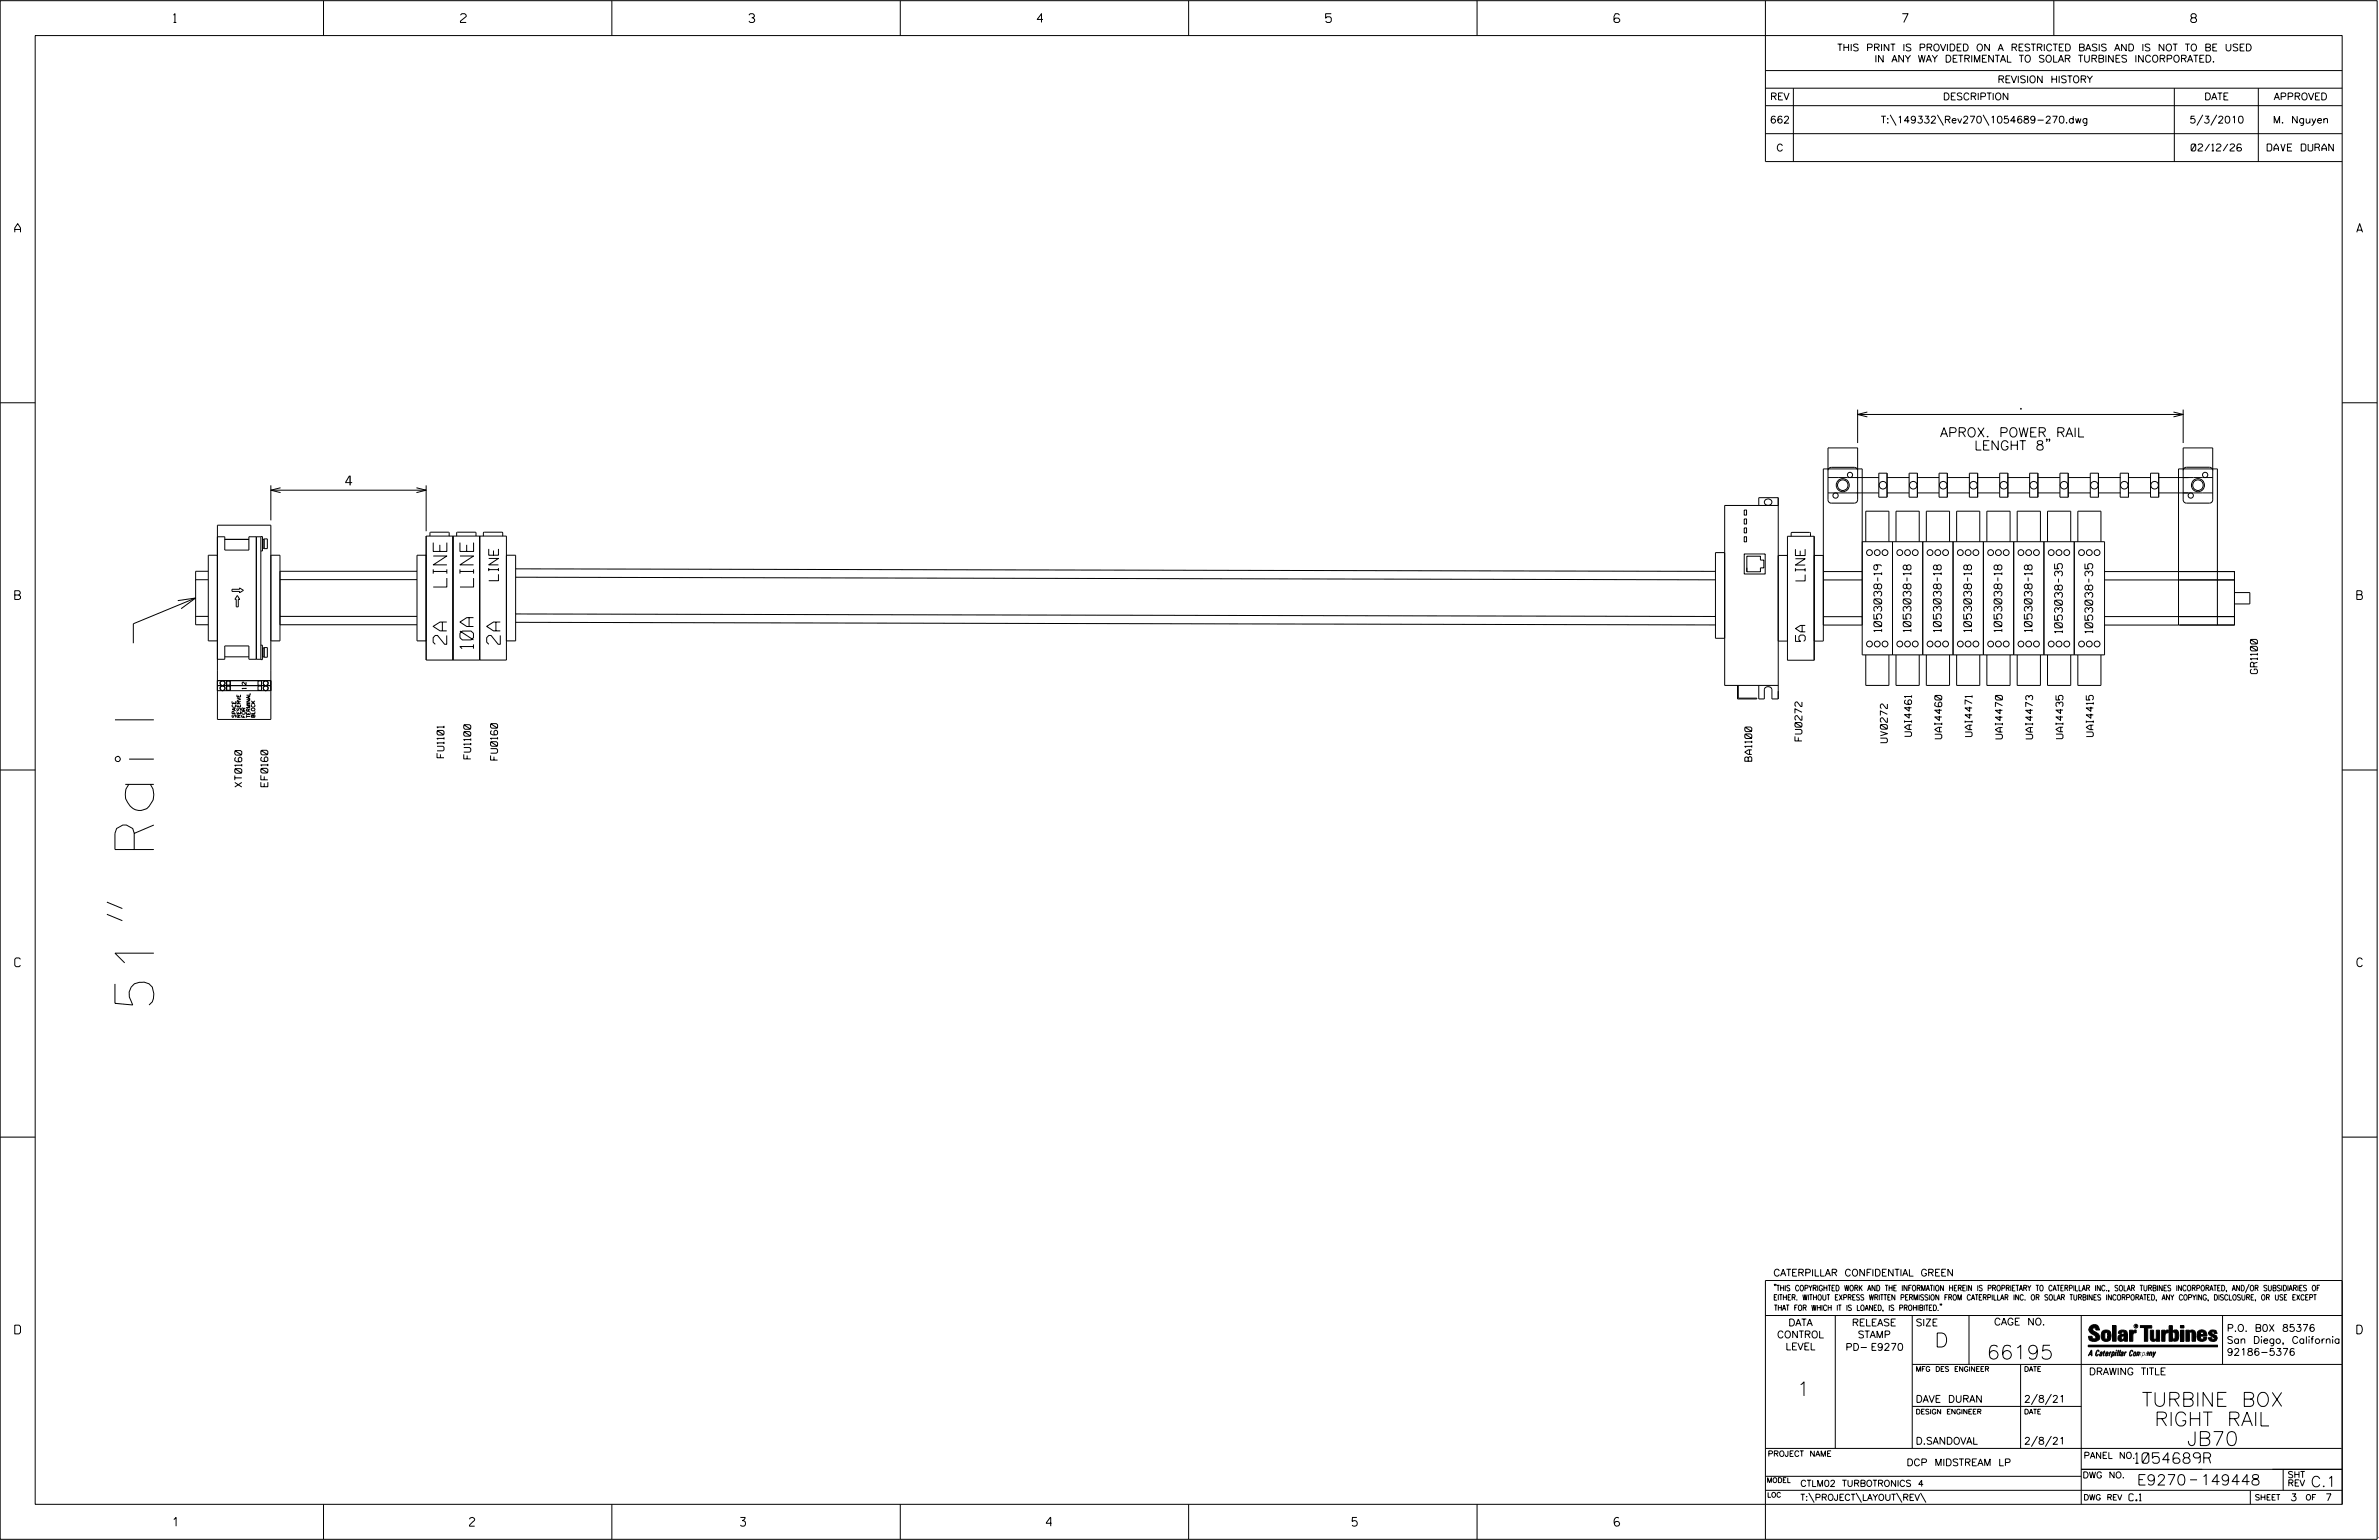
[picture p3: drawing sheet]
<svg xmlns="http://www.w3.org/2000/svg" width="864mm" height="559mm" viewBox="0 0 864 559" stroke-linecap="round" stroke-linejoin="round" font-family="sans-serif">
<defs><g id="words">
<text font-size="14.1" x="55.8" y="364.7" transform="rotate(-90 55.8 364.7)">51&quot; Rail</text>
<g font-size="5.1">
<text x="702.3" y="488.8">D</text>
<text x="721.2" y="493.2">66195</text>
<text x="652.2" y="506.5">1</text>
<text x="777.5" y="510.3">TURBINE BOX</text>
<text x="782.1" y="517.4">RIGHT RAIL</text>
<text x="793.9" y="524.5">JB70</text>
</g>
<g font-size="4.9">
<text x="162.2" y="213" transform="rotate(-90 162.2 213)">LINE</text>
<text x="171.9" y="213" transform="rotate(-90 171.9 213)">LINE</text>
<text x="162.2" y="233.8" transform="rotate(-90 162.2 233.8)">2A</text>
<text x="181.6" y="233.8" transform="rotate(-90 181.6 233.8)">2A</text>
<text x="171.9" y="235.4" transform="rotate(-90 171.9 235.4)">10A</text>
</g>
<g font-size="3.8">
<text x="775.1" y="531">1054689R</text>
<text x="775.7" y="538.9">E9270</text>
<text x="798.8" y="538.9">149448</text>
<text x="838.8" y="539.5">C.1</text>
</g>
<g font-size="3.5">
<text x="732.9" y="148.6">.</text>
<text x="125.2" y="176.1">4</text>
<text x="180.9" y="210.7" transform="rotate(-90 180.9 210.7)">LINE</text>
<text x="655.3" y="210.8" transform="rotate(-90 655.3 210.8)">LINE</text>
<text x="655.3" y="232.7" transform="rotate(-90 655.3 232.7)">5A</text>
</g>
<g font-size="3.4">
<text x="704.3" y="158.6">APROX. POWER RAIL</text>
<text x="716.7" y="163.3">LENGHT 8&quot;</text>
</g>
<g font-size="3.2">
<text x="63" y="8.2">1</text>
<text x="167.2" y="8.2">2</text>
<text x="271.8" y="8.2">3</text>
<text x="376.5" y="8.2">4</text>
<text x="481.2" y="8.2">5</text>
<text x="690.6" y="8.2">7</text>
<text x="795.3" y="8.2">8</text>
<text x="5.4" y="84.3">A</text>
<text x="855.5" y="84.3">A</text>
<text x="5.4" y="217.5">B</text>
<text x="855.6" y="217.5">B</text>
<text x="5.4" y="350.8">C</text>
<text x="855.6" y="350.8">C</text>
<text x="5.4" y="484">D</text>
<text x="855.6" y="484">D</text>
<text x="62.8" y="553.8">1</text>
<text x="170.4" y="553.8">2</text>
<text x="268.8" y="553.8">3</text>
<text x="379.8" y="553.8">4</text>
<text x="490.8" y="553.8">5</text>
<text x="585.9" y="553.8">6</text>
</g>
<g font-size="2.8">
<text x="683" y="229.2" transform="rotate(-90 683 229.2)">1053038-19</text>
<text x="693.7" y="229.2" transform="rotate(-90 693.7 229.2)">1053038-18</text>
<text x="704.7" y="229.2" transform="rotate(-90 704.7 229.2)">1053038-18</text>
<text x="715.7" y="229.2" transform="rotate(-90 715.7 229.2)">1053038-18</text>
<text x="726.7" y="229.2" transform="rotate(-90 726.7 229.2)">1053038-18</text>
<text x="737.7" y="229.2" transform="rotate(-90 737.7 229.2)">1053038-18</text>
<text x="748.7" y="229.7" transform="rotate(-90 748.7 229.7)">1053038-35</text>
<text x="759.7" y="229.7" transform="rotate(-90 759.7 229.7)">1053038-35</text>
</g>
<g font-size="2.5">
<text x="666.9" y="18.5">THIS PRINT IS PROVIDED ON A RESTRICTED BASIS AND IS NOT TO BE USED</text>
<text x="680.5" y="22.6">IN ANY WAY DETRIMENTAL TO SOLAR TURBINES INCORPORATED.</text>
<text x="725.1" y="30">REVISION HISTORY</text>
<text x="642.6" y="36.3">REV</text>
<text x="705.3" y="36.3">DESCRIPTION</text>
<text x="800.2" y="36.3">DATE</text>
<text x="825.4" y="36.3">APPROVED</text>
<text x="642.5" y="44.7">662</text>
<text x="682.8" y="44.7">T:\149332\Rev270\1054689-270.dwg</text>
<text x="794.8" y="44.7">5/3/2010</text>
<text x="825.1" y="44.7">M. Nguyen</text>
<text x="644.8" y="54.8">C</text>
<text x="795.4" y="54.8">02/12/26</text>
<text x="823" y="54.8">DAVE DURAN</text>
<text x="819.5" y="244.5" transform="rotate(-90 819.5 244.5)">GR1100</text>
<text x="654.1" y="268.8" transform="rotate(-90 654.1 268.8)">FU0272</text>
<text x="685.1" y="269.5" transform="rotate(-90 685.1 269.5)">UV0272</text>
<text x="693.9" y="267.2" transform="rotate(-90 693.9 267.2)">UAI4461</text>
<text x="704.9" y="268.1" transform="rotate(-90 704.9 268.1)">UAI4460</text>
<text x="715.9" y="267.3" transform="rotate(-90 715.9 267.3)">UAI4471</text>
<text x="726.9" y="268.1" transform="rotate(-90 726.9 268.1)">UAI4470</text>
<text x="737.9" y="268.1" transform="rotate(-90 737.9 268.1)">UAI4473</text>
<text x="748.9" y="268" transform="rotate(-90 748.9 268)">UAI4435</text>
<text x="759.9" y="267.3" transform="rotate(-90 759.9 267.3)">UAI4415</text>
<text x="161.2" y="275" transform="rotate(-90 161.2 275)">FU1101</text>
<text x="170.9" y="275.4" transform="rotate(-90 170.9 275.4)">FU1100</text>
<text x="180.6" y="275.8" transform="rotate(-90 180.6 275.8)">FU0160</text>
<text x="635.9" y="276.2" transform="rotate(-90 635.9 276.2)">BA1100</text>
<text x="87.8" y="285.6" transform="rotate(-90 87.8 285.6)">XT0160</text>
<text x="97.2" y="285.5" transform="rotate(-90 97.2 285.5)">EF0160</text>
<text x="643.8" y="463">CATERPILLAR CONFIDENTIAL GREEN</text>
<text x="645.1" y="485.5">CONTROL</text>
<text x="649.2" y="481.1">DATA</text>
<text x="672.3" y="481.1">RELEASE</text>
<text x="674.4" y="485.5">STAMP</text>
<text x="695.4" y="481.1">SIZE</text>
<text x="723.8" y="480.8">CAGE NO.</text>
<text x="808.4" y="483.1">P.O. B0X 85376</text>
<text x="648.2" y="489.8">LEVEL</text>
<text x="669.9" y="490">PD- E9270</text>
<text x="808.4" y="487.5">San Diego, California</text>
<text x="808.4" y="491.8">92186-5376</text>
<text x="758.3" y="498.9">DRAWING TITLE</text>
<text x="695.4" y="508.9">DAVE DURAN</text>
<text x="734.8" y="508.9">2/8/21</text>
<text x="695.4" y="524.1">D.SANDOVAL</text>
<text x="734.8" y="524.1">2/8/21</text>
<text x="692.1" y="531.9">DCP MIDSTREAM LP</text>
<text x="772.8" y="544.6">C.1</text>
<text x="831.4" y="544.6">3</text>
<text x="844.1" y="544.6">7</text>
</g>
<g font-size="2.3">
<text x="756.4" y="529.2">PANEL NO.</text>
<text x="653.5" y="539.4">CTLM02 TURBOTRONICS 4</text>
<text x="756" y="536.3">DWG NO.</text>
<text x="830.4" y="539.3">REV</text>
<text x="830.4" y="536.2">SHT</text>
<text x="653.5" y="544.5">T:\PROJECT\LAYOUT\REV\</text>
</g>
<g font-size="2">
<text x="643.8" y="468.4">&quot;THIS COPYRIGHTED WORK AND THE INFORMATION HEREIN IS PROPRIETARY TO CATERPILLAR INC., SOLAR TURBINES INCORPORATED, AND/OR SUBSIDIARIES OF</text>
<text x="643.8" y="471.8">EITHER. WITHOUT EXPRESS WRITTEN PERMISSION FROM CATERPILLAR INC. OR SOLAR TURBINES INCORPORATED, ANY COPYING, DISCLOSURE, OR USE EXCEPT</text>
<text x="644" y="475.6">THAT FOR WHICH IT IS LOANED, IS PROHIBITED.&quot;</text>
<text x="641.7" y="528.5">PROJECT NAME</text>
<text x="756.3" y="544.3">DWG REV</text>
<text x="818.5" y="544.3">SHEET</text>
<text x="836.9" y="544.3">OF</text>
</g>
<g font-size="1.8">
<text x="695.4" y="497.6">MFG DES ENGINEER</text>
<text x="734.8" y="497.6">DATE</text>
<text x="695.4" y="513.1">DESIGN ENGINEER</text>
<text x="734.8" y="513.1">DATE</text>
<text x="641.3" y="538">MODEL</text>
<text x="641.5" y="543.3">LOC</text>
</g>
<g font-size="1.4">
<text x="89.3" y="250" transform="rotate(-90 89.3 250)">1</text>
<text x="89.3" y="248.4" transform="rotate(-90 89.3 248.4)">2</text>
</g>
<g font-size="1.3">
<text x="85.6" y="260.5" transform="rotate(-90 85.6 260.5)">SPACE</text>
<text x="87.3" y="260.5" transform="rotate(-90 87.3 260.5)">RESERVE</text>
<text x="89" y="260.5" transform="rotate(-90 89 260.5)">FOR</text>
<text x="90.8" y="260.5" transform="rotate(-90 90.8 260.5)">TERMINAL</text>
<text x="92.5" y="260.5" transform="rotate(-90 92.5 260.5)">BLOCK</text>
</g>
<text font-size=".9" x="775.1" y="481.7">R</text>
</g></defs>
<g fill="none" stroke="#000" stroke-width=".36">
<path d="M.1 .2h862.8v558.4h-862.8zM12.8 12.9h837.4v533h-837.4zM117.4 .2v12.7M222.1 .2v12.7M326.8 .2v12.7M431.5 .2v12.7M536.2 .2v12.7M587.9 5.5l-.5-.5h-1l-.5 1v1.7l.5 .4h1l.6-.4v-.6l-.6-.5h-1l-.5 .5M640.9 .2v58.4h209.3M745.6 .2v12.7M640.9 25.6h209.3M640.9 32h209.3"/>
<path d="M640.9 38.3h209.3M651 32v26.6M789.3 32v26.6M819.8 32v26.6M640.9 48.5h209.3M686.2 41.7l2.1 3.8M703.3 41.7l2.2 3.8M719.9 41.7l2.1 3.8M799.6 41.7l-2.1 3.8M804.7 41.7l-2.2 3.8M.1 146.2h12.7M674.3 148.6v12.2"/>
<path d="M674.3 150.4h118.2M677.9 149.5l-3.6 .9 3.6 .9M743.1 159.5h-.3h.3l-.3 .7M744.1 159.5h-.3h.3l-.3 .7M789 149.5l3.5 .9-3.5 .9M792.5 148.6v12.2M850.2 146.2h12.7M98.3 176.1v12.7M98.3 177.9h56.4M101.8 177l-3.5 .9 3.5 .9M151.2 177l3.5 .9-3.5 .9M154.7 176.1v16.7"/>
<path d="M663.6 162.5h10.7v18.9l-.2 .7-.6 .4-8.8 .1-.6-.3-.5-.6zM663.6 173.3h18.4M663.6 178.9h18.4M674.3 170.7l-.5-.9-.7-.2h-8.4l-.9 .5-.2 .6M682 171.7h3v8.7h-3zM685 173.3h8M685 178.9h8M693 171.7h3v8.7h-3zM695.9 173.3h8M695.9 178.9h8M703.9 171.7h3v8.7h-3zM706.9 173.3h8"/>
<path d="M706.9 178.9h8M714.9 171.7h3v8.7h-3zM717.9 173.3h8M717.9 178.9h8M725.9 171.7h3v8.7h-3zM728.9 173.3h8M728.9 178.9h8M736.8 171.7h3v8.7h-3zM739.8 173.3h8M739.8 178.9h8M747.8 171.7h3v8.7h-3zM750.8 173.3h8"/>
<path d="M750.8 178.9h8M758.8 171.7h3v8.7h-3zM761.8 173.3h8M761.8 178.9h8M769.7 171.7h3v8.7h-3zM772.7 173.3h8M772.7 178.9h8M780.7 171.7h2.9v8.7h-2.9zM783.6 173.3h19.6M783.6 178.9h19.6M792.5 162.5h10.7v18.9l-.2 .7-.6 .4-8.7 .1-.7-.3-.4-.6zM803.2 170.7l-.4-.9-.7-.3h-8.4l-.7 .3-.5 .9"/>
<path d="M78.9 190.6h19.4v70.5h-19.4zM78.9 194.8h2.7v4.8h8.7v-4.8h4.4M81.6 195.7h8.7M93 194.8v44.4M94.7 199.9h.6v-5.2h-.6v44.7h.5v-5.3h-.5M95.3 198.9h.5M95.3 195.7h.5M95.8 195.5h1.2v3.6h-1.2zM154.7 194.5h29.1v45h-29.1zM156.1 194.5v-1.1l.3-.3h6.4l.3 .3v1.1M164.4 194.5v45M165.8 194.5v-1.1l.3-.3h6.4l.3 .3v1.1"/>
<path d="M174.1 194.5v45M175.5 194.5v-1.1l.3-.3h6.4l.3 .3v1.1M633.2 194.8h.8v1.8h-.8zM633.2 191.6h.8v1.8h-.8zM633.2 188.3h.8v1.8h-.8zM633.2 185.1h.8v1.8h-.8zM638.5 183.4v-2.8h7v73h-2.3v-3.3a1.4 1.4 0 0 0-1.4-1.1 1.4 1.4 0 0 0-1.3 1.1v3.3h-2v-4.9M640.9 181.4a1.24 1.24 0 0 1 2 .1 1.24 1.24 0 0 1-.8 1.8 1.2 1.2 0 0 1-1.4-.4 1.2 1.2 0 0 1 .2-1.5zM645.5 183.4h-19.4v65.3h19.4M648.9 194.6h9.7v45h-9.7zM650.2 194.6v-1.1l.3-.3h6.4l.3 .3v1.1M676 196.6h88v41h-88v-67.5h-14.1v62.5h-3.3"/>
<path d="M676.8 196.6h.1M677.3 196.6v-11.1h8.4v11.1M686.2 196.6h.1M687 196.6v41M687.8 196.6h.1M688.3 196.6v-11.1h8.4v11.1M697.2 196.6h.1M698 196.6v41M698.8 196.6h.1M699.3 196.6v-11.1h8.4v11.1M708.2 196.6h.1M709 196.6v41"/>
<path d="M709.8 196.6h.1M710.3 196.6v-11.1h8.4v11.1M719.1 196.6h.1M720 196.6v41M720.8 196.6h.1M721.3 196.6v-11.1h8.4v11.1M730.1 196.6h.1M731 196.6v41M731.8 196.6h.1M732.3 196.6v-11.1h8.4v11.1M741.1 196.6h.1M742 196.6v41"/>
<path d="M742.8 196.6h.1M743.3 196.6v-11.1h8.4v11.1M752.1 196.6h.1M753 196.6v41M753.8 196.6h.1M754.3 196.6v-11.1h8.4v11.1M763.1 196.6h.1M64.5 217.9l6.5-.9-5.2 3.9M71 217l-22.6 9.3v7.1M71 210.4h4.6M75.6 207.3h-4.6v19.4h4.6M78.9 201.5h-3.3v31.1h3.3"/>
<path d="M84.2 213.8h2.8v-.5l1.4 .9-1.4 .9v-.5h-2.8zM86.1 216.1l.9 1.4h-.5v2.7h-.7v-2.7h-.5zM98.3 201.5h3.3v31.1h-3.3M101.6 210.3h49.8M101.6 207.3h49.8M154.7 201.5h-3.3v31.1h3.3M183.8 201.5h3.4v31.1h-3.4M187.2 206.4l435.5 .9M187.2 209.4l435.5 1M626.1 200.5h-3.4v31.1h3.4M633.2 201h7.6v7.3h-7.6zM634.1 206v1.5h5v-1.4h1.2v-2.9h-1.2v-1.4h-5v5.7"/>
<path d="M645.5 201.5h3.4M658.6 201.5h3.3M661.9 207.4h14.1M661.9 210.4h14.1M764 207.4h47.1v19.4h-47.1M764 210.4h47.1M811.1 215h5.6v4.1h-5.6M71 223.7h4.6M78.9 239.2h2.7v-4.8h8.7v4.8h4.4M81.6 238.3h8.7M95.3 235.1h.6v3.3h-.6M95.8 235h1.2v3.5h-1.2z"/>
<path d="M101.6 223.7h49.8M101.6 226.7h49.8M187.2 225.8l435.5 1M187.2 222.8l435.5 .9M645.5 232.6h3.4M661.9 226.8h14.1M661.9 223.8h14.1M677.3 237.6v11.1h8.4v-11.1M688.3 237.6v11.1h8.4v-11.1M699.3 237.6v11.1h8.4v-11.1M710.3 237.6v11.1h8.4v-11.1M721.3 237.6v11.1h8.4v-11.1"/>
<path d="M732.3 237.6v11.1h8.4v-11.1M743.3 237.6v11.1h8.4v-11.1M754.3 237.6v11.1h8.4v-11.1M764 223.7h47.1M790.8 226.8v-56.7h14.1v56.7M78.9 248.8h19.4M78.9 247h19.4M78.9 250.6h19.4M82.3 248.9h1.3v1.6h-1.3zM82.3 247.1h1.3v1.6h-1.3zM93.7 248.9h1.2v1.6h-1.2zM93.7 247.1h1.2v1.6h-1.2z"/>
<path d="M631 248.7v4.6h6.8v.3h-7.1v-4.9M.1 279.4h12.7M850.2 279.4h12.7M38.8 331.8l5.6 2.3M38.8 327.3l5.6 2.4M.1 412.6h12.7M850.2 412.6h12.7M640.9 477.3h209.3M644.2 466.1l-.1 .4M644.7 466.1l-.2 .4M666.2 477.3v48.3M694.2 477.3v48.3"/>
<path d="M704.4 473.3l-.1 .4M704.8 473.3l-.1 .4M714.8 477.3v17.8M755.5 477.3v68.6M806.8 477.3v17.8M816.5 466l-1.4 3.1M850.2 464.6h-209.3v94M850.2 464.8v81.1M694.2 495.1h156M733.5 495.1v30.5M758.6 481.4a2.02 2.02 0 0 1 3.1-.1l.5 1.3h-1.3l-.2-.6-.4-.2-.6 .1-.1 .4 .4 .7a2.46 2.46 0 0 1 2.2 2.9 2.83 2.83 0 0 1-3.8 .3l-.3-1.3h1.3l.2 .7 .6 .3 .5-.2 .2-.5-.4-.6-1.9-1.2-.4-.9zM759.2 491.3h-.7l.7-1.2v1.9h.2l-.1-2.1-1.3 2.1 .5-.5h.7"/>
<path d="M761.3 490l.3-.2 .4 .3-.1 .3-.3-.4-.4 .3-.3 1.6h.4l.4-.5-.3 .6-.4 .1-.3-.4zM762.6 490.6l.5-.1-.1 1.4h-.9a.74 .74 0 0 1 .9-.8l-.3 .7-.5 .1 .2-.5 .6-.2v-.5l-.7 .2zM763 483.2a2.17 2.17 0 0 1 3.1 0l.3 1.4-.3 1.5a2.17 2.17 0 0 1-3.1 0l-.3-1.5zM763.6 490.5l.4-.4 .2 .6h-.3l-.3 .9 .2 .4-.3-.1zM764.1 483.7l.5-.4 .4 .3v2.2l-.4 .2-.5-.2zM764.6 491.1l.6 .2v-.7l-.4-.1-.4 .6-.1 .8h.6M764.6 491.1l-.1 .8h.4M764.6 482.6v.8M764.8 490.7l.4 .1v.3h-.6zM765 491.5l-.1 .4zM766 490.5l-.5 1.5zM766 490.8l.4-.3-.4 .4"/>
<path d="M766.9 481h1.3v5.7h-1.3zM767 490.8l.5 .1-.3 .8-.4 .2zM767.3 490.5h-.5l-.5 2M767.3 490.5a.8 .8 0 0 1 .2 1 .8 .8 0 0 1-.9 .4l-.1 .6M767.3 490.5l-.1 .2M768.1 490.5l-.4 1.5zM768.2 489.9h.3l-.1 .2h-.2zM769 489.9l-.5 2.1zM769.7 489.9l-.6 2.1zM770.1 491.4l.5-.3-.5 .8zM770.4 491.9h.1M770.6 491.1l.1-.4-.7 .2 .1-.3 .6-.1 .2 .3-.5 1.1"/>
<path d="M770.6 491.1a.74 .74 0 0 0-.8 .8h.6M771 484.8h-.7l-.3 .6 .4 .7 .5-.3 .1-2.4h-.8l-.1 .4h-1.2a1.71 1.71 0 0 1 1.8-1.3 1.71 1.71 0 0 1 1.6 1.4v2.8h-1.1l-.1-.6M771 484.2l-1.5 .1a1.41 1.41 0 0 0 0 2.4l.5 .1 1.1-.7M771.2 486.1h-.1M771.4 490.5l.1 .3 .4-.3-.9 1.5zM771.5 490.8h.1M773 482.7h1.2v.5l.5-.5 .7-.1v1h-.6l-.5 .4-.1 2.7h-1.2zM773.3 490.3l.6-.4 .4 .2-.1 .4-.3-.4a1.28 1.28 0 0 0-.5 1.8l.6-.4-.1 .4-.8 .1zM774.7 490.8l.5-.3a.88 .88 0 0 1 .2 .9 .88 .88 0 0 1-.7 .7l-.2-.2zM774.8 490.9h.5l-.3 1h-.3l-.2-.2zM775.2 490.5l-.1 .2M776.8 481h4.3v.9h-1.5v4.8h-1.3"/>
<path d="M776.8 490.6l-.8 .2v-.3l-.4 1.5 .8-1.3v1.3l.3-1.2M779.3 491.1h.4M779.6 490.5h.3l-.3 1.4M779.6 490.7h.2l-.1 .4M779.7 491.1l-.1 .4M779.7 491.1l-.4 .2M780.1 492l.4-1.5 .1 .3 .3-.3 .3 .2-.3 1.3v-1.3l-.7 1.3M780.6 482.7h1.2v2.7l.1 .4 .4 .3 .4-.7v-2.7h1.2l.1 4h-1.3v-.5l-1.1 .6-.7-.3-.3-.7zM781.6 492.5l1-2-.8 1.3-.2-1.3-.2 2M784.7 482.7h1.2v.5l.5-.5 .7-.1v1h-.5l-.6 .4-.1 2.7h-1.2zM787.4 481h1.2v2a1.4 1.4 0 0 1 2.2 .2l.1 1.4-.4 1.9-1.5 .1-.4-.5v-1l.5 .9 .5-.3v-2.1l-.5-.4-.5 .7v2.8h-1.2zM791.5 482.7h1.3v4h-1.3z"/>
<path d="M791.5 481h1.3v.9h-1.3zM793.5 482.7h1.3v.4l.7-.5 1.1 .2 .4 .6v3.3h-1.3l-.2-3.4-.7 .2v3.2h-1.3zM794.8 483.1h.1M797.7 483.2a1.92 1.92 0 0 1 2.4-.5 1.92 1.92 0 0 1 1 2.1h-2.3v.8l.6 .5 .5-.3v-.5h1.2a1.83 1.83 0 0 1-2.1 1.4 1.83 1.83 0 0 1-1.5-2.1zM798.8 484.2v.6M799.1 483.4h.6l.2 .8h-1.1zM804.6 482.9a1.84 1.84 0 0 0-2.9 .8 3.3 3.3 0 0 0 2.2 1.9l-.5 .5-.4-.3-.1-.4h-1.2l.1 .6a1.92 1.92 0 0 0 2.9 .4M804.9 483.8h-1.2l-.2-.6-.5 .1-.1 .3 .1 .3 1.8 .9M805.1 488.1h-47.1v.6h47.1M694.2 510.3h61.3M739.6 505.8l-2.2 3.9M744.7 505.8l-2.2 3.9"/>
<path d="M640.9 525.6h209.2M640.9 535.7h114.6M739.6 521.1l-2.2 3.8M744.7 521.1l-2.2 3.8M755.5 533.2h94.7M795 537h2.6M828.8 533.2v7.6M117.4 545.9v12.7M222.1 545.9v12.7M326.8 545.9v12.7M431.5 545.9v12.7M536.2 545.9v12.7"/>
<path d="M640.9 540.8h209.3M656.6 541.7l2 3.5M673.8 541.7l1.9 3.5M688.4 541.7l2 3.5M697.2 541.7l1.9 3.5M816.9 541v4.9M863.5 557.9h.1"/>
<circle cx="666.3" cy="179.8" r=".95"/>
<circle cx="668.9" cy="176.1" r="2.38"/>
<circle cx="668.9" cy="176.1" r="1.92"/>
<circle cx="671.6" cy="172.3" r=".94"/>
<circle cx="683.5" cy="176.1" r="1.38"/>
<circle cx="694.5" cy="176.1" r="1.37"/>
<circle cx="705.4" cy="176.1" r="1.38"/>
<circle cx="716.4" cy="176.1" r="1.37"/>
<circle cx="727.4" cy="176.1" r="1.37"/>
<circle cx="738.3" cy="176.1" r="1.37"/>
<circle cx="749.3" cy="176.1" r="1.37"/>
<circle cx="760.3" cy="176.1" r="1.37"/>
<circle cx="771.1" cy="176.1" r="1.37"/>
<circle cx="782.1" cy="176.1" r="1.37"/>
<circle cx="795.3" cy="179.8" r=".95"/>
<circle cx="797.9" cy="176.1" r="2.38"/>
<circle cx="797.9" cy="176.1" r="1.91"/>
<circle cx="800.5" cy="172.3" r=".95"/>
<circle cx="678.6" cy="200.5" r="1.06"/>
<circle cx="681.5" cy="200.5" r="1.06"/>
<circle cx="684.3" cy="200.5" r="1.06"/>
<circle cx="689.6" cy="200.5" r="1.06"/>
<circle cx="692.4" cy="200.5" r="1.05"/>
<circle cx="695.3" cy="200.5" r="1.06"/>
<circle cx="700.6" cy="200.5" r="1.06"/>
<circle cx="703.4" cy="200.5" r="1.06"/>
<circle cx="706.3" cy="200.5" r="1.06"/>
<circle cx="711.6" cy="200.5" r="1.06"/>
<circle cx="714.4" cy="200.5" r="1.06"/>
<circle cx="717.3" cy="200.5" r="1.06"/>
<circle cx="722.6" cy="200.5" r="1.06"/>
<circle cx="725.4" cy="200.5" r="1.06"/>
<circle cx="728.3" cy="200.5" r="1.06"/>
<circle cx="733.6" cy="200.5" r="1.05"/>
<circle cx="736.4" cy="200.5" r="1.06"/>
<circle cx="739.2" cy="200.5" r="1.06"/>
<circle cx="744.6" cy="200.5" r="1.06"/>
<circle cx="747.4" cy="200.5" r="1.06"/>
<circle cx="750.3" cy="200.5" r="1.06"/>
<circle cx="755.6" cy="200.5" r="1.06"/>
<circle cx="758.4" cy="200.5" r="1.06"/>
<circle cx="761.3" cy="200.5" r="1.06"/>
<circle cx="678.6" cy="233.7" r="1.06"/>
<circle cx="681.5" cy="233.7" r="1.06"/>
<circle cx="684.3" cy="233.7" r="1.06"/>
<circle cx="689.6" cy="233.7" r="1.06"/>
<circle cx="692.4" cy="233.7" r="1.05"/>
<circle cx="695.3" cy="233.7" r="1.05"/>
<circle cx="700.6" cy="233.7" r="1.05"/>
<circle cx="703.4" cy="233.7" r="1.05"/>
<circle cx="706.3" cy="233.7" r="1.05"/>
<circle cx="711.6" cy="233.7" r="1.06"/>
<circle cx="714.4" cy="233.7" r="1.06"/>
<circle cx="717.3" cy="233.7" r="1.06"/>
<circle cx="722.6" cy="233.7" r="1.06"/>
<circle cx="725.5" cy="233.7" r="1.06"/>
<circle cx="728.3" cy="233.7" r="1.06"/>
<circle cx="733.6" cy="233.7" r="1.05"/>
<circle cx="736.4" cy="233.7" r="1.05"/>
<circle cx="739.2" cy="233.7" r="1.05"/>
<circle cx="744.6" cy="233.7" r="1.05"/>
<circle cx="747.4" cy="233.7" r="1.05"/>
<circle cx="750.3" cy="233.7" r="1.05"/>
<circle cx="755.6" cy="233.7" r="1.06"/>
<circle cx="758.4" cy="233.7" r="1.06"/>
<circle cx="761.3" cy="233.7" r="1.06"/>
<circle cx="80.8" cy="249.7" r=".88"/>
<circle cx="80.8" cy="247.9" r=".88"/>
<circle cx="96.4" cy="249.7" r=".88"/>
<circle cx="96.4" cy="247.9" r=".88"/>
<circle cx="775.4" cy="481.2" r=".69"/>
</g>
<g fill="#000">
<path d="M768.1 490.5l-.4 1.5zM768.2 489.9h.3l-.1 .2h-.2zM769 489.9l-.5 2.1zM769.7 489.9l-.6 2.1zM791.5 481h1.3v.9h-1.3zM791.5 482.7h1.3v4h-1.3zM758 488.1h47.1v.6h-47.1z"/>
<path d="M759.2 489.9l-1.2 2.1 .5-.5h.7v.5h.2zM759.2 490.1v1.2h-.7z" fill-rule="evenodd"/>
<path d="M758.6 481.4a2.02 2.02 0 0 1 3.1-.1l.5 1.3h-1.3l-.2-.6-.4-.2-.6 .1-.1 .4 .4 .7a2.46 2.46 0 0 1 2.2 2.9 2.83 2.83 0 0 1-3.8 .3l-.3-1.3h1.3l.2 .7 .6 .3 .5-.2 .2-.5-.4-.6-1.9-1.2-.4-.9z" fill-rule="evenodd"/>
<path d="M761.3 490l.3-.2 .4 .3-.1 .3-.3-.4-.4 .3-.3 1.6h.4l.4-.5-.3 .6-.4 .1-.3-.4z" fill-rule="evenodd"/>
<path d="M762.6 490.6l.5-.1-.1 1.4h-.9a.74 .74 0 0 1 .9-.8l-.6 .3-.2 .5 .5-.1 .3-.6v-.5l-.7 .2z" fill-rule="evenodd"/>
<path d="M763.6 490.5l.4-.4 .2 .6h-.3l-.3 .9 .2 .4-.3-.1z" fill-rule="evenodd"/>
<path d="M764.8 490.5l.5 .3-.1 .5h-.6l.6-.2v-.3l-.4-.1-.3 1.2h.4l.3-.4-.6 .6-.3-.2v-.4z" fill-rule="evenodd"/>
<path d="M763 483.2a2.17 2.17 0 0 1 3.1 0l.3 1.4-.3 1.5a2.17 2.17 0 0 1-3.1 0l-.3-1.5zM764.1 483.7v2.1l.5 .2 .4-.2v-2.2l-.4-.3z" fill-rule="evenodd"/>
<path d="M766 490.5v.3l.4-.1-.4 .2-.5 1.1z" fill-rule="evenodd"/>
<path d="M766.8 490.5l-.5 2 .3-.6a.71 .71 0 0 0 .9-.5 .71 .71 0 0 0-.4-.9zM767 490.8l.5 .1-.3 .8-.4 .2z" fill-rule="evenodd"/>
<path d="M766.9 481h1.3v5.7h-1.3z" fill-rule="evenodd"/>
<path d="M770.1 490.6l.6-.1 .2 .3-.4 1.2-.5 .1-.2-.5 .3-.5h.5l-.7 .5v.3l.4-.1 .4-.9-.5-.2-.2 .2z" fill-rule="evenodd"/>
<path d="M769.4 482.8l-.5 1h1.2l.1-.4h.8v.8l-1.5 .1a1.41 1.41 0 0 0 0 2.4l.5 .1 1.1-.7 .1 .6h1.1v-2.8a1.79 1.79 0 0 0-2.4-1.2zM770.3 484.8h.7l-.1 1-.5 .3-.4-.7z" fill-rule="evenodd"/>
<path d="M771.4 490.5l.1 .3 .4-.3-.9 1.5z" fill-rule="evenodd"/>
<path d="M773 482.7h1.2v.5l.5-.5 .7-.1v1h-.6l-.5 .4-.1 2.7h-1.2z" fill-rule="evenodd"/>
<path d="M773.3 490.3l.6-.4 .4 .2-.1 .4-.3-.4a1.28 1.28 0 0 0-.5 1.8l.6-.4-.3 .5h-.6z" fill-rule="evenodd"/>
<path d="M774.7 490.8l-.2 1.1h.7a.96 .96 0 0 0 0-1.4zM774.8 490.9h.5l-.1 .6-.5 .4-.2-.2z" fill-rule="evenodd"/>
<path d="M776 490.5v.3l.4-.3 .2 .3 .7-.2-.3 1.4v-1.3l-.6 1.3v-1.3l-.8 1.3z" fill-rule="evenodd"/>
<path d="M776.8 481h4.3v.9h-1.5v4.8h-1.3v-4.8h-1.5z" fill-rule="evenodd"/>
<path d="M777.9 490.5l-.5 2 .3-.6a.71 .71 0 0 0 .9-.5 .71 .71 0 0 0-.4-.9zM778.1 490.8l.3-.1 .1 .4-.5 .8-.2-.5z" fill-rule="evenodd"/>
<path d="M779.3 490.6l.6-.1-.3 1.5-.7-.1a.67 .67 0 0 1 .8-.8l-.6 .3-.1 .5 .4-.1 .4-.9-.4-.2-.3 .2z" fill-rule="evenodd"/>
<path d="M780.5 490.5l.1 .3 .3-.3 .3 .2-.3 1.3v-1.3l-.8 1.3z" fill-rule="evenodd"/>
<path d="M780.6 482.7h1.2v2.7l.1 .4 .4 .3 .4-.7v-2.7h1.2l.1 4h-1.3v-.5l-1.1 .6-.7-.3-.3-.7z" fill-rule="evenodd"/>
<path d="M781.6 490.5l.2 1.3 .8-1.3-1.2 2z" fill-rule="evenodd"/>
<path d="M784.7 482.7h1.2v.5l.5-.5 .7-.1v1h-.5l-.6 .4-.1 2.7h-1.2z" fill-rule="evenodd"/>
<path d="M787.4 481h1.2v2a1.4 1.4 0 0 1 2.2 .2l.1 1.4-.4 1.9-1.5 .1-.4-.5v-1l.5 .9 .5-.3v-2.1l-.5-.4-.5 .7v2.8h-1.2z" fill-rule="evenodd"/>
<path d="M793.5 482.7h1.3v.4a1.29 1.29 0 0 1 2.2 .3v3.3h-1.2l-.3-3.4-.7 .2v3.2h-1.3z" fill-rule="evenodd"/>
<path d="M797.7 483.2a1.92 1.92 0 0 1 2.4-.5 1.92 1.92 0 0 1 1 2.1h-2.3v.8l.6 .5 .5-.3v-.5h1.2a1.83 1.83 0 0 1-2.1 1.4 1.83 1.83 0 0 1-1.5-2.1zM799.1 483.4l-.3 .8h1.1l-.2-.8z" fill-rule="evenodd"/>
<path d="M801.9 483.2a1.94 1.94 0 0 1 3 .1v.5h-1.2l-.2-.6-.5 .1-.1 .3 .1 .3 1.8 .9a1.2 1.2 0 0 1 .1 1.3 1.2 1.2 0 0 1-1.2 .7l-1.6-.4-.4-1h1.2l.1 .4 .4 .3 .5-.5a3.3 3.3 0 0 1-2.2-1.9z" fill-rule="evenodd"/>
<circle cx="761.4" cy="492" r=".07"/>
<circle cx="762.2" cy="485.1" r=".07"/>
<circle cx="769.3" cy="492" r=".07"/>
<circle cx="773.1" cy="486.7" r=".07"/>
<circle cx="791.5" cy="486.7" r=".07"/>
<circle cx="791.5" cy="481" r=".07"/>
<circle cx="794.8" cy="486.7" r=".07"/>
</g>
<use href="#words"/>
</svg>
